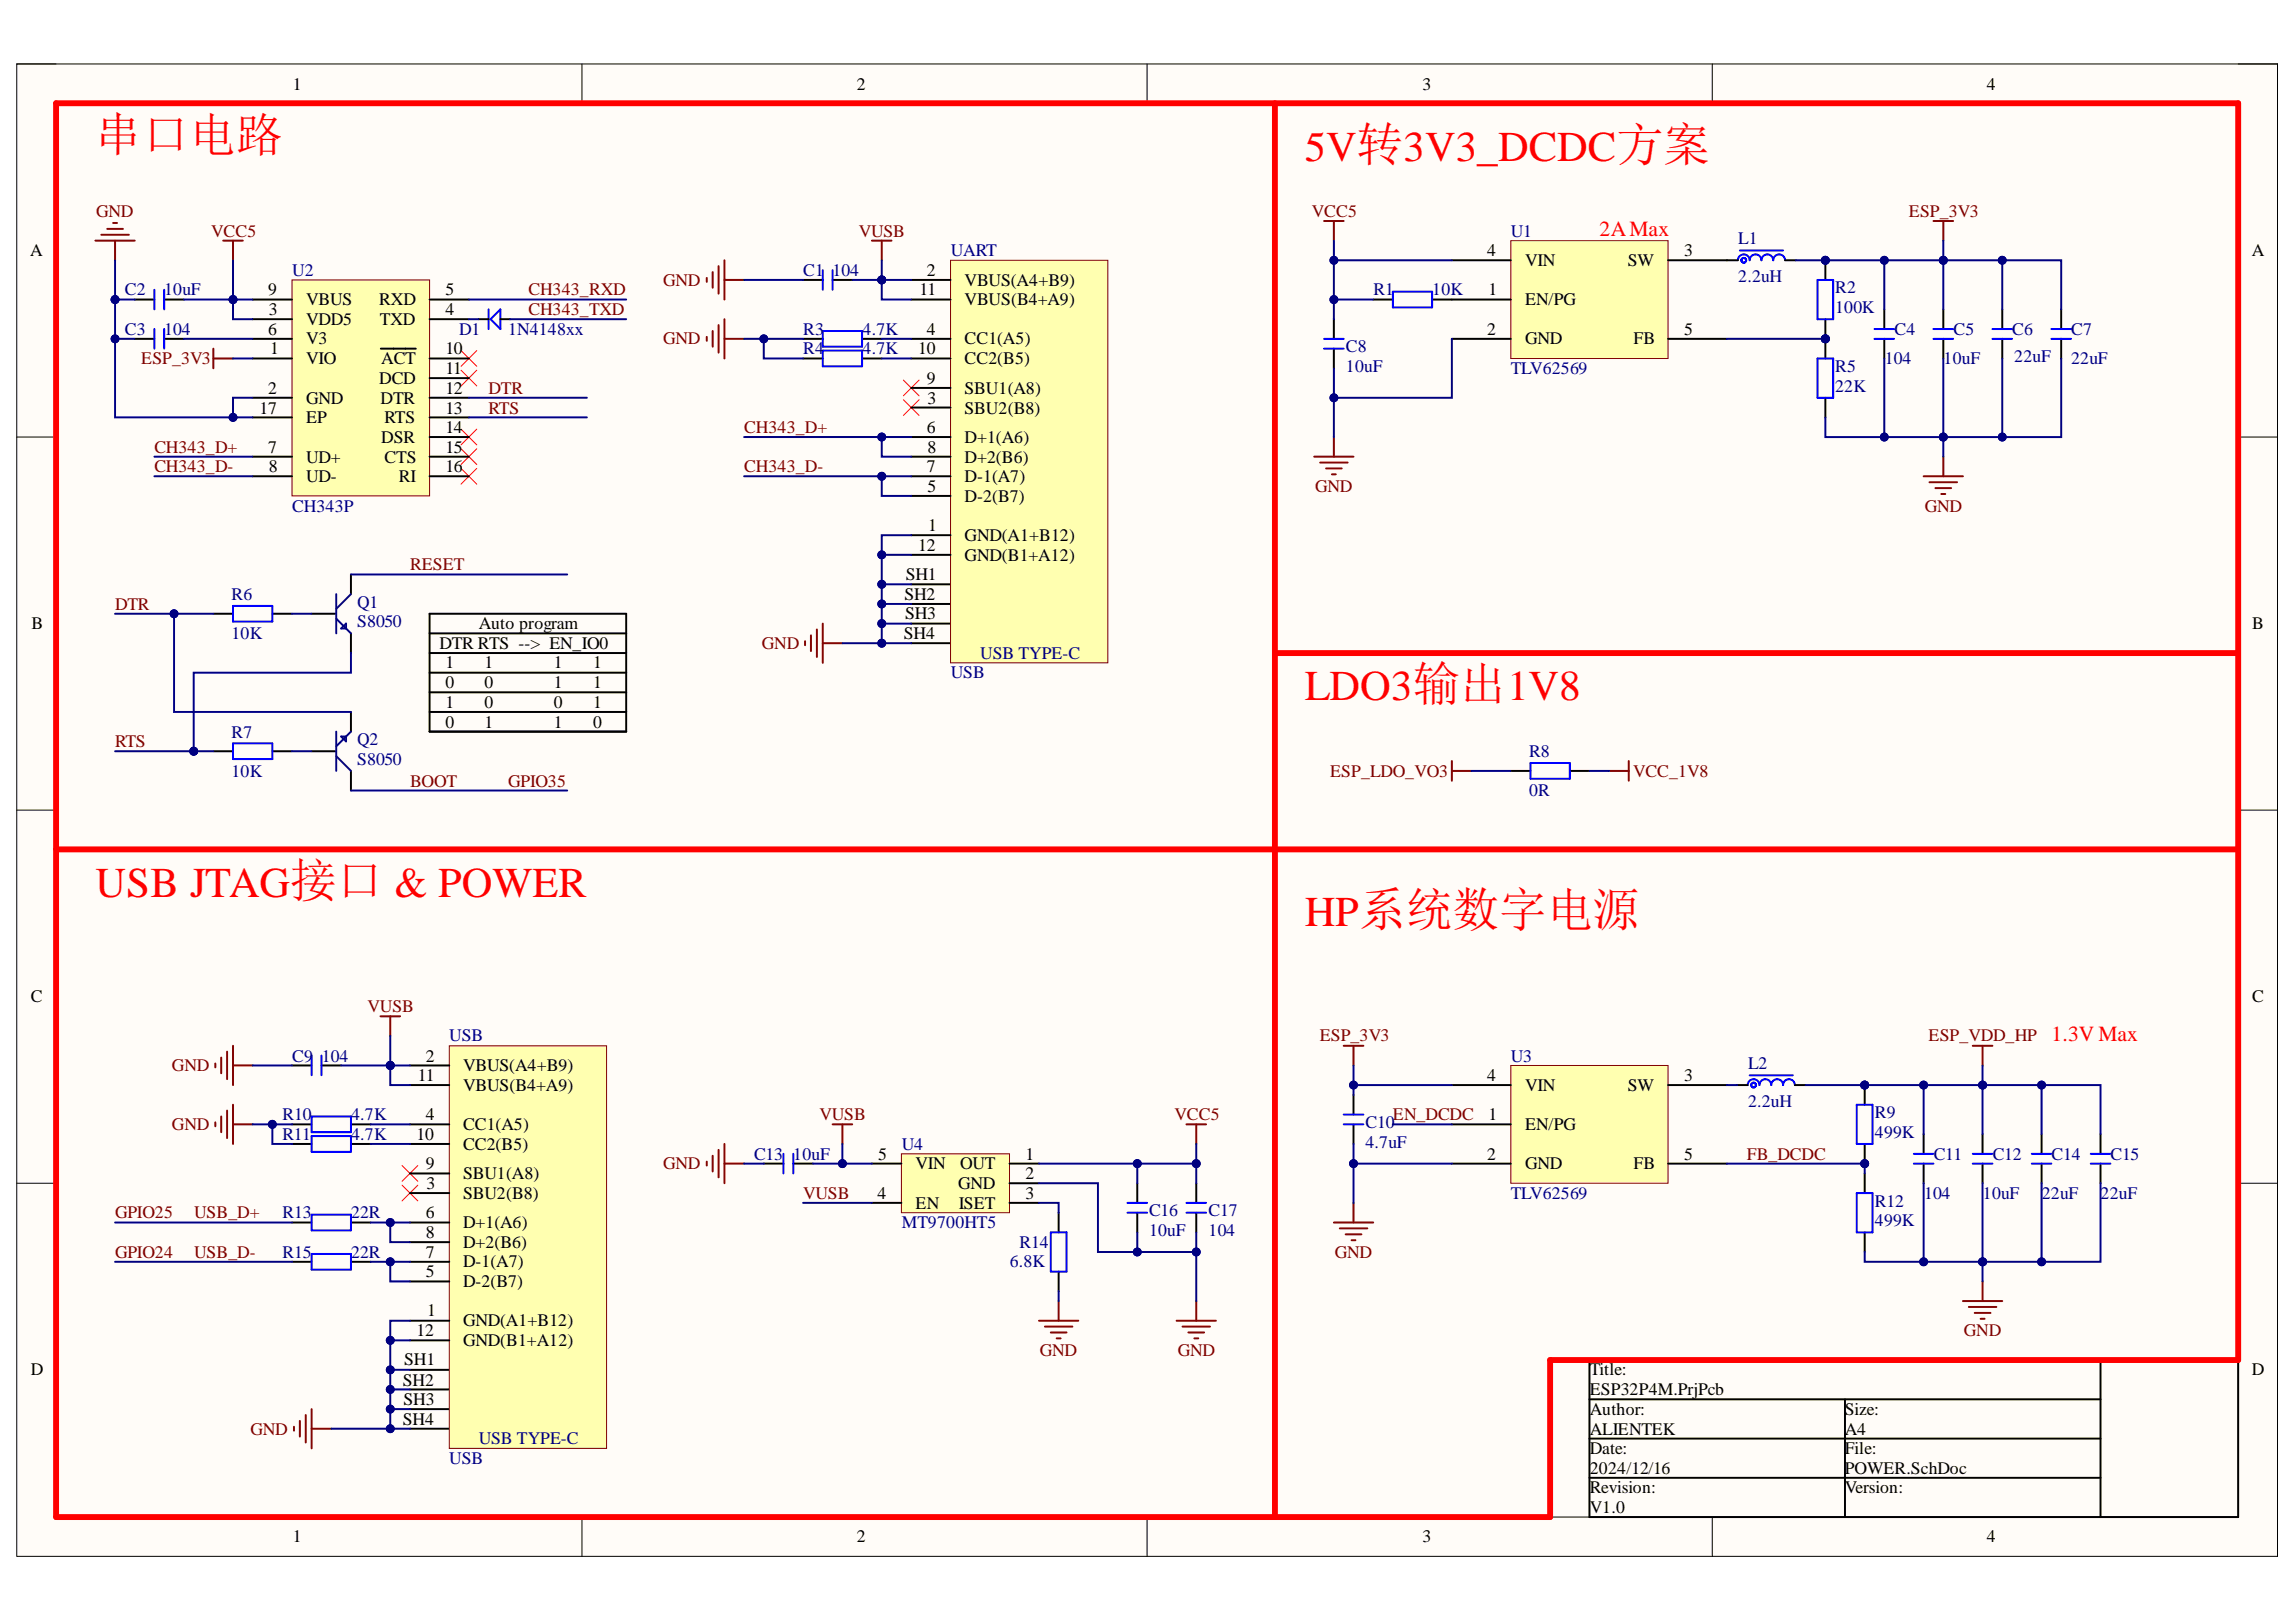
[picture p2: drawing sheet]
<svg xmlns="http://www.w3.org/2000/svg" width="297mm" height="210mm" viewBox="0 0 297 210" stroke-linecap="round" stroke-linejoin="round" font-family="sans-serif">
<defs><g id="words">
<text font-size="6.1" fill="#f00" x="12.4" y="19.5">串口电路</text>
<g font-size="5.5" fill="#f00">
<text x="168.8" y="20.8">5V转3V3_DCDC方案</text>
<text x="168.8" y="90.6">LDO3输出1V8</text>
<text x="12.4" y="116.1">USB JTAG接口 &amp; POWER</text>
<text x="168.8" y="119.9">HP系统数字电源</text>
</g>
<g font-size="2.8" fill="#f00">
<text x="207" y="30.5">2AMax</text>
<text x="265.4" y="134.7">1.3V Max</text>
</g>
<g font-size="2.3">
<text x="37.9" y="11.6">1</text>
<text x="110.8" y="11.6">2</text>
<text x="184" y="11.6">3</text>
<text x="257" y="11.6">4</text>
<text x="3.9" y="33.1">A</text>
<text x="119.9" y="35.7">2</text>
<text x="192.4" y="33.1">4</text>
<text x="197.3" y="34.4">VIN</text>
<text x="210.6" y="34.4">SW</text>
<text x="217.9" y="33.1">3</text>
<text x="291.3" y="33.1">A</text>
<text x="34.7" y="38.2">9</text>
<text x="34.8" y="40.8">3</text>
<text x="39.6" y="39.5">VBUS</text>
<text x="49.1" y="39.5">RXD</text>
<text x="57.6" y="40.8">4</text>
<text x="57.6" y="38.2">5</text>
<text x="119" y="38.2">11</text>
<text x="124.8" y="36.9">VBUS(A4+B9)</text>
<text x="124.8" y="39.5">VBUS(B4+A9)</text>
<text x="192.6" y="38.2">1</text>
<text x="197.3" y="39.5">EN/PG</text>
<text x="34.7" y="43.3">6</text>
<text x="34.9" y="45.8">1</text>
<text x="39.6" y="47.1">VIO</text>
<text x="39.6" y="42">VDD5</text>
<text x="39.6" y="44.6">V3</text>
<text x="49.2" y="42">TXD</text>
<text x="49.3" y="47.1">ACT</text>
<text x="57.6" y="45.8">10</text>
<text x="118.8" y="45.8">10</text>
<text x="119.9" y="43.3">4</text>
<text x="124.8" y="44.6">CC1(A5)</text>
<text x="124.8" y="47.1">CC2(B5)</text>
<text x="192.4" y="43.3">2</text>
<text x="197.3" y="44.6">GND</text>
<text x="211.4" y="44.6">FB</text>
<text x="217.9" y="43.3">5</text>
<text x="33.6" y="53.5">17</text>
<text x="34.7" y="51">2</text>
<text x="39.6" y="52.3">GND</text>
<text x="49.1" y="49.7">DCD</text>
<text x="49.2" y="52.3">DTR</text>
<text x="57.6" y="48.4">11</text>
<text x="57.6" y="51">12</text>
<text x="57.6" y="53.5">13</text>
<text x="119.9" y="49.7">9</text>
<text x="120" y="52.3">3</text>
<text x="124.8" y="53.5">SBU2(B8)</text>
<text x="124.8" y="51">SBU1(A8)</text>
<text x="34.7" y="58.6">7</text>
<text x="39.6" y="59.9">UD+</text>
<text x="39.6" y="54.8">EP</text>
<text x="49.3" y="57.3">DSR</text>
<text x="49.7" y="54.8">RTS</text>
<text x="49.7" y="59.9">CTS</text>
<text x="57.6" y="56.1">14</text>
<text x="57.6" y="58.6">15</text>
<text x="119.9" y="56.1">6</text>
<text x="120" y="58.6">8</text>
<text x="124.8" y="57.3">D+1(A6)</text>
<text x="124.8" y="59.9">D+2(B6)</text>
<text x="34.8" y="61.1">8</text>
<text x="39.6" y="62.4">UD-</text>
<text x="51.6" y="62.4">RI</text>
<text x="57.6" y="61.1">16</text>
<text x="119.9" y="61.1">7</text>
<text x="120" y="63.7">5</text>
<text x="124.8" y="64.9">D-2(B7)</text>
<text x="124.8" y="62.4">D-1(A7)</text>
<text x="118.8" y="71.3">12</text>
<text x="120.1" y="68.7">1</text>
<text x="124.8" y="70">GND(A1+B12)</text>
<text x="117" y="77.6">SH2</text>
<text x="117.2" y="75.1">SH1</text>
<text x="124.8" y="72.5">GND(B1+A12)</text>
<text x="4.1" y="81.4">B</text>
<text x="56.9" y="84">DTR RTS --&gt; EN_IO0</text>
<text x="61.9" y="81.4">Auto program</text>
<text x="116.9" y="82.7">SH4</text>
<text x="117.1" y="80.2">SH3</text>
<text x="124.8" y="84">Shield4</text>
<text x="291.4" y="81.4">B</text>
<text x="57.6" y="86.5">1</text>
<text x="57.6" y="89">0</text>
<text x="62.7" y="86.5">1</text>
<text x="62.7" y="89">0</text>
<text x="71.7" y="86.5">1</text>
<text x="71.7" y="89">1</text>
<text x="76.7" y="86.5">1</text>
<text x="76.7" y="89">1</text>
<text x="57.6" y="94.2">0</text>
<text x="57.6" y="91.6">1</text>
<text x="62.7" y="94.2">1</text>
<text x="62.7" y="91.6">0</text>
<text x="71.7" y="91.6">0</text>
<text x="71.7" y="94.2">1</text>
<text x="76.7" y="91.6">1</text>
<text x="76.7" y="94.2">0</text>
<text x="4" y="129.7">C</text>
<text x="291.4" y="129.7">C</text>
<text x="55.1" y="137.4">2</text>
<text x="54.1" y="139.9">11</text>
<text x="59.9" y="138.7">VBUS(A4+B9)</text>
<text x="59.9" y="141.2">VBUS(B4+A9)</text>
<text x="192.4" y="139.9">4</text>
<text x="197.3" y="141.2">VIN</text>
<text x="210.6" y="141.2">SW</text>
<text x="217.9" y="139.9">3</text>
<text x="53.9" y="147.5">10</text>
<text x="55.1" y="145">4</text>
<text x="59.9" y="146.3">CC1(A5)</text>
<text x="59.9" y="148.8">CC2(B5)</text>
<text x="192.6" y="145">1</text>
<text x="197.3" y="146.3">EN/PG</text>
<text x="55.1" y="151.3">9</text>
<text x="55.2" y="153.9">3</text>
<text x="59.9" y="155.1">SBU2(B8)</text>
<text x="59.9" y="152.6">SBU1(A8)</text>
<text x="113.5" y="155.1">4</text>
<text x="113.6" y="150.1">5</text>
<text x="118.5" y="151.3">VIN</text>
<text x="124" y="153.9">GND</text>
<text x="124.2" y="151.3">OUT</text>
<text x="132.7" y="150.1">1</text>
<text x="132.7" y="152.6">2</text>
<text x="132.7" y="155.1">3</text>
<text x="192.4" y="150.1">2</text>
<text x="197.3" y="151.3">GND</text>
<text x="211.4" y="151.3">FB</text>
<text x="217.9" y="150.1">5</text>
<text x="55.1" y="157.7">6</text>
<text x="55.1" y="160.2">8</text>
<text x="59.9" y="158.9">D+1(A6)</text>
<text x="59.9" y="161.5">D+2(B6)</text>
<text x="118.5" y="156.4">EN</text>
<text x="124" y="156.4">ISET</text>
<text x="55.1" y="165.3">5</text>
<text x="55.1" y="162.7">7</text>
<text x="59.9" y="166.6">D-2(B7)</text>
<text x="59.9" y="164">D-1(A7)</text>
<text x="53.9" y="172.9">12</text>
<text x="55.2" y="170.4">1</text>
<text x="59.9" y="171.6">GND(A1+B12)</text>
<text x="4" y="178">D</text>
<text x="52.1" y="179.3">SH2</text>
<text x="52.3" y="176.7">SH1</text>
<text x="59.9" y="174.2">GND(B1+A12)</text>
<text x="205.7" y="178">Title:</text>
<text x="291.3" y="178">D</text>
<text x="52.1" y="184.4">SH4</text>
<text x="52.2" y="181.9">SH3</text>
<text x="59.9" y="185.7">Shield4</text>
<text x="205.7" y="183.1">Author:</text>
<text x="205.7" y="180.6">ESP32P4M.PrjPcb</text>
<text x="205.7" y="185.7">ALIENTEK</text>
<text x="238.7" y="183.1">Size:</text>
<text x="238.7" y="185.7">A4</text>
<text x="205.7" y="188.2">Date:</text>
<text x="205.7" y="190.7">2024/12/16</text>
<text x="238.7" y="188.2">File:</text>
<text x="238.7" y="190.7">POWER.SchDoc</text>
<text x="205.7" y="193.3">Revision:</text>
<text x="205.7" y="195.8">V1.0</text>
<text x="238.7" y="193.3">Version:</text>
<text x="37.9" y="199.6">1</text>
<text x="110.8" y="199.6">2</text>
<text x="184" y="199.6">3</text>
<text x="257" y="199.6">4</text>
</g>
<g font-size="2.3" fill="#800000">
<text x="12.4" y="28.1">GND</text>
<text x="169.7" y="28.1">VCC5</text>
<text x="247" y="28.1">ESP_3V3</text>
<text x="27.3" y="30.6">VCC5</text>
<text x="111.1" y="30.6">VUSB</text>
<text x="68.4" y="38.2">CH343_RXD</text>
<text x="68.4" y="40.8">CH343_TXD</text>
<text x="85.8" y="36.9">GND</text>
<text x="18.3" y="47.1">ESP_3V3</text>
<text x="85.8" y="44.6">GND</text>
<text x="63.2" y="51">DTR</text>
<text x="63.2" y="53.5">RTS</text>
<text x="20" y="58.6">CH343_D+</text>
<text x="96.3" y="56.1">CH343_D+</text>
<text x="20" y="61.1">CH343_D-</text>
<text x="96.3" y="61.1">CH343_D-</text>
<text x="170.1" y="63.7">GND</text>
<text x="249" y="66.2">GND</text>
<text x="53" y="73.8">RESET</text>
<text x="14.9" y="78.9">DTR</text>
<text x="98.6" y="84">GND</text>
<text x="14.9" y="96.7">RTS</text>
<text x="53" y="101.8">BOOT</text>
<text x="65.7" y="101.8">GPIO35</text>
<text x="172.1" y="100.5">ESP_LDO_VO3</text>
<text x="211.3" y="100.5">VCC_1V8</text>
<text x="47.5" y="131">VUSB</text>
<text x="170.7" y="134.8">ESP_3V3</text>
<text x="249.5" y="134.8">ESP_VDD_HP</text>
<text x="22.3" y="138.7">GND</text>
<text x="22.3" y="146.3">GND</text>
<text x="106" y="145">VUSB</text>
<text x="152" y="145">VCC5</text>
<text x="180.2" y="145">EN_DCDC</text>
<text x="85.8" y="151.3">GND</text>
<text x="103.9" y="155.1">VUSB</text>
<text x="226" y="150.1">FB_DCDC</text>
<text x="14.9" y="157.7">GPIO25</text>
<text x="25.1" y="157.7">USB_D+</text>
<text x="14.9" y="162.7">GPIO24</text>
<text x="25.1" y="162.7">USB_D-</text>
<text x="172.7" y="162.7">GND</text>
<text x="254.1" y="172.9">GND</text>
<text x="134.5" y="175.4">GND</text>
<text x="152.4" y="175.4">GND</text>
<text x="32.4" y="185.7">GND</text>
</g>
<g font-size="2.3" fill="#000080">
<text x="37.8" y="35.7">U2</text>
<text x="103.9" y="35.7">C1</text>
<text x="107.7" y="35.7">104</text>
<text x="123" y="33.1">UART</text>
<text x="195.4" y="30.6">U1</text>
<text x="224.9" y="31.6">L1</text>
<text x="16.2" y="38.2">C2</text>
<text x="21.2" y="38.2">10uF</text>
<text x="177.7" y="38.2">R1</text>
<text x="185.3" y="38.2">10K</text>
<text x="224.9" y="36.4">2.2uH</text>
<text x="237.4" y="38">R2</text>
<text x="237.4" y="40.5">100K</text>
<text x="16.2" y="43.3">C3</text>
<text x="21.2" y="43.3">104</text>
<text x="59.4" y="43.3">D1</text>
<text x="65.7" y="43.3">1N4148xx</text>
<text x="103.9" y="43.3">R3</text>
<text x="103.9" y="45.8">R4</text>
<text x="111.6" y="43.3">4.7K</text>
<text x="111.6" y="45.8">4.7K</text>
<text x="174.1" y="45.6">C8</text>
<text x="243.8" y="47.1">104</text>
<text x="245.1" y="43.3">C4</text>
<text x="251.5" y="47.1">10uF</text>
<text x="252.7" y="43.3">C5</text>
<text x="260.3" y="43.3">C6</text>
<text x="260.6" y="46.8">22uF</text>
<text x="268" y="43.3">C7</text>
<text x="268" y="47.1">22uF</text>
<text x="174.1" y="48.1">10uF</text>
<text x="195.4" y="48.4">TLV62569</text>
<text x="237.4" y="48.1">R5</text>
<text x="237.4" y="50.7">22K</text>
<text x="37.8" y="66.2">CH343P</text>
<text x="30" y="77.6">R6</text>
<text x="30" y="82.7">10K</text>
<text x="46.2" y="78.6">Q1</text>
<text x="46.2" y="81.2">S8050</text>
<text x="123" y="87.8">USB</text>
<text x="126.8" y="85.2">USB TYPE-C</text>
<text x="30" y="95.5">R7</text>
<text x="30" y="100.5">10K</text>
<text x="46.2" y="96.5">Q2</text>
<text x="46.2" y="99">S8050</text>
<text x="197.8" y="98">R8</text>
<text x="197.8" y="103.1">0R</text>
<text x="37.8" y="137.4">C9</text>
<text x="41.6" y="137.4">104</text>
<text x="58.1" y="134.8">USB</text>
<text x="195.4" y="137.4">U3</text>
<text x="226.2" y="138.4">L2</text>
<text x="226.2" y="143.2">2.2uH</text>
<text x="36.6" y="145">R10</text>
<text x="36.6" y="147.5">R11</text>
<text x="45.4" y="145">4.7K</text>
<text x="45.4" y="147.5">4.7K</text>
<text x="116.7" y="148.8">U4</text>
<text x="176.7" y="146">C10</text>
<text x="176.7" y="148.5">4.7uF</text>
<text x="242.6" y="144.7">R9</text>
<text x="242.6" y="147.3">499K</text>
<text x="97.6" y="150.1">C13</text>
<text x="102.6" y="150.1">10uF</text>
<text x="195.4" y="155.1">TLV62569</text>
<text x="248.9" y="155.1">104</text>
<text x="250.2" y="150.1">C11</text>
<text x="256.5" y="155.1">10uF</text>
<text x="257.8" y="150.1">C12</text>
<text x="264.1" y="155.1">22uF</text>
<text x="265.4" y="150.1">C14</text>
<text x="271.8" y="155.1">22uF</text>
<text x="273" y="150.1">C15</text>
<text x="36.6" y="157.7">R13</text>
<text x="45.4" y="157.7">22R</text>
<text x="116.7" y="158.9">MT9700HT5</text>
<text x="131.9" y="161.5">R14</text>
<text x="148.7" y="157.4">C16</text>
<text x="148.7" y="160">10uF</text>
<text x="156.4" y="157.4">C17</text>
<text x="156.4" y="160">104</text>
<text x="242.6" y="156.2">R12</text>
<text x="242.6" y="158.7">499K</text>
<text x="36.6" y="162.7">R15</text>
<text x="45.4" y="162.7">22R</text>
<text x="130.6" y="164">6.8K</text>
<text x="58.1" y="189.5">USB</text>
<text x="61.9" y="186.9">USB TYPE-C</text>
</g>
</g></defs>
<path d="M2.2 8.3h292.4v193.1h-292.4z" fill-rule="evenodd" fill="#fffcf8"/>
<path d="M2.2 8.3h292.4v193.1h-292.4z" fill="none" stroke="#000" stroke-width=".13"/>
<path d="M7.3 13.4h282.3v182.9h-282.3z" fill-rule="evenodd" fill="#fffcf8"/>
<g fill="none" stroke="#000" stroke-width=".13">
<path d="M2.2 8.3h5.1M7.3 13.4h282.3v182.9h-282.3zM75.3 8.3v5.1M148.4 8.3v5.1M221.5 8.3v5.1M289.6 8.3h5v5.1M2.2 56.6h5.1M289.6 56.6h5M2.2 104.8h5.1M289.6 104.8h5M2.2 153.1h5.1M289.6 153.1h5"/>
<path d="M75.3 196.3v5.1M148.4 196.3v5.1M221.5 196.3v5.1M294.6 196.3v5.1"/>
</g>
<path d="M55.6 79.4h25.4v15.3h-25.4zM55.6 82h25.4M55.6 84.5h25.4M55.6 87.1h25.4M55.6 89.6h25.4M55.6 92.1h25.4M205.6 176h84v20.3h-84zM271.7 176v20.3M205.6 181.1h66.1M205.6 186.2h66.1M205.6 191.2h66.1M238.7 181.1v15.2" fill="none" stroke="#000" stroke-width=".25"/>
<g fill="none" stroke="#800000" stroke-width=".25">
<path d="M12.3 31.1h5.1M13.1 30.4h3.6M13.9 29.6h2M14.6 28.9h.5M14.9 31.1v2.6M28.9 31.1h2.5M30.1 31.1v2.6M91.4 36v.5M92.2 35.2v2M93 34.4v3.6M93.7 33.7v5.1M93.7 36.2h2.6"/>
<path d="M27.6 45.1v2.6M27.6 46.4h2.5M91.4 43.6v.5M92.2 42.8v2.1M93 42.1v3.5M93.7 41.3v5.1M93.7 43.8h2.6M27.9 137.6v.5M28.6 136.9v2M29.4 136.1v3.6M30.1 135.3v5.1M30.1 137.9h2.6"/>
<path d="M27.9 145.2v.6M28.6 144.5v2M29.4 143.7v3.6M30.1 143v5M30.1 145.5h2.6"/>
</g>
<g fill="none" stroke="#f00" stroke-width=".13">
<path d="M59.6 45.4l2.1 2M59.6 47.9l2.1 2M59.6 55.5l2.1 2.1M59.6 58.1l2.1 2M61.7 45.4l-2.1 2M61.7 47.9l-2.1 2M61.7 55.5l-2.1 2.1M61.7 58.1l-2.1 2M116.9 49.2l2 2M116.9 51.7l2 2.1M118.9 49.2l-2 2M118.9 51.7l-2 2.1"/>
<path d="M59.6 60.6l2.1 2.1M61.7 60.6l-2.1 2.1M52 153.4l2.1 2M52 150.8l2.1 2.1M54.1 153.4l-2.1 2M54.1 150.8l-2.1 2.1"/>
</g>
<path d="M7.3 13.4h282.3v162.6h-89.1v20.3h-193.2zM164.9 13.4v71.1h124.7" fill="none" stroke="#f00" stroke-width=".76"/>
<path d="M195.5 31.1h20.3v15.3h-20.3z" fill-rule="evenodd" fill="#ffffb0"/>
<path d="M195.5 31.1h20.3v15.3h-20.3z" fill="none" stroke="#800000" stroke-width=".13"/>
<path d="M187.8 33.7h7.7M187.8 38.8h7.7M215.8 33.7h7.6M187.8 43.8h7.7M215.8 43.8h7.6M37.8 137.9h2.5M41.6 137.9h2.5M53 179.8h5.1M53 177.3h5.1M53 182.4h5.1M53 184.9h5.1" fill="none" stroke="#000" stroke-width=".25"/>
<g fill="none" stroke="#800000" stroke-width=".25">
<path d="M171.3 28.6h2.5M172.6 28.6v2.5M251.4 59.1v2.5M248.9 61.6h5.1M249.6 62.4h3.6M250.4 63.2h2M251.1 63.9h.6M49.2 131.5h2.6M50.5 131.5v2.6M38 184.6v.5M38.8 183.9v2M39.6 183.1v3.6"/>
<path d="M40.3 182.4v5M40.3 184.9h2.6"/>
</g>
<path d="M164.9 109.9v86.4" fill="none" stroke="#f00" stroke-width=".76"/>
<path d="M40.3 136.6v2.5M41.6 136.6v2.5" fill="none" stroke="#00f" stroke-width=".25"/>
<path d="M58.1 135.3h20.4v52.1h-20.4z" fill-rule="evenodd" fill="#ffffb0"/>
<path d="M58.1 135.3h20.4v52.1h-20.4z" fill="none" stroke="#800000" stroke-width=".13"/>
<g fill="none" stroke="#000" stroke-width=".25">
<path d="M117.9 78.2h5.1M117.9 75.6h5.1M117.9 80.7h5.1M117.9 83.2h5.1M53 137.9h5.1M53 154.4h5.1M53 145.5h5.1M53 158.2h5.1M53 151.9h5.1M53 148h5.1M53 140.4h5.1M53 170.9h5.1"/>
<path d="M53 165.8h5.1M53 163.3h5.1M53 160.7h5.1M53 173.5h5.1"/>
</g>
<path d="M123 33.7h20.3v52.1h-20.3z" fill-rule="evenodd" fill="#ffffb0"/>
<path d="M123 33.7h20.3v52.1h-20.3z" fill="none" stroke="#800000" stroke-width=".13"/>
<g fill="none" stroke="#000" stroke-width=".25">
<path d="M103.9 36.2h2.5M107.7 36.2h2.6M117.9 36.2h5.1M117.9 38.8h5.1M117.9 52.7h5.1M117.9 43.8h5.1M117.9 56.6h5.1M117.9 59.1h5.1M117.9 50.2h5.1M117.9 46.4h5.1M117.9 69.3h5.1M117.9 64.2h5.1"/>
<path d="M117.9 61.6h5.1M117.9 71.8h5.1"/>
</g>
<path d="M112.8 31.1h2.5M114.1 31.1v2.6M104.2 83v.5M104.9 82.2v2.1M105.7 81.5v3.5M106.4 80.7v5.1M106.4 83.2h2.6" fill="none" stroke="#800000" stroke-width=".25"/>
<path d="M106.4 35v2.5M107.7 35v2.5" fill="none" stroke="#00f" stroke-width=".25"/>
<path d="M37.8 36.2h17.8v28h-17.8z" fill-rule="evenodd" fill="#ffffb0"/>
<path d="M37.8 36.2h17.8v28h-17.8z" fill="none" stroke="#800000" stroke-width=".13"/>
<g fill="none" stroke="#000" stroke-width=".25">
<path d="M17.4 38.8h2.6M21.2 38.8h2.6M32.7 38.8h5.1M55.6 38.8h5.1M223.4 33.7h1.4M230.9 33.7h1.4M17.4 43.8h2.6M21.2 43.8h2.6M32.7 46.4h5.1M32.7 51.5h5.1M32.7 41.3h5.1M32.7 43.8h5.1"/>
<path d="M32.7 59.1h5.1M32.7 54h5.1M49.3 45.1h4.5M55.6 46.4h5.1M55.6 51.5h5.1M55.6 41.3h5.1M55.6 59.1h5.1M55.6 48.9h5.1M55.6 54h5.1M55.6 56.6h5.1M172.6 41.3v2.5M172.6 45.1v2.6"/>
<path d="M243.8 40v2.6M243.8 43.8v2.6M251.4 40v2.6M251.4 43.8v2.6M259 40v2.6M259 43.8v2.6M266.7 40v2.6M266.7 43.8v2.6M32.7 61.6h5.1M55.6 61.6h5.1"/>
</g>
<g fill="none" stroke="#00f" stroke-width=".25">
<path d="M20 37.5v2.5M21.2 37.5v2.5M224.8 33.7a.76 .76 0 0 1 .8-.8 .76 .76 0 0 1 .8 .8 .76 .76 0 0 1 .7-.8 .76 .76 0 0 1 .8 .8 .76 .76 0 0 1 .7-.8 .76 .76 0 0 1 .8 .8 .77 .77 0 0 1 .8-.8 .77 .77 0 0 1 .7 .8M225.1 32.4h5.6M20 42.6v2.5M21.2 42.6v2.5M171.3 43.8h2.5M171.3 45.1h2.5M242.5 43.8h2.5M242.5 42.6h2.5M250.1 43.8h2.6M250.1 42.6h2.6"/>
<path d="M257.8 43.8h2.5M257.8 42.6h2.5M265.4 43.8h2.5M265.4 42.6h2.5"/>
<circle cx="225.6" cy="33.7" r=".31"/>
</g>
<path d="M250.1 28.6h2.6M251.4 28.6v2.5M170 59.1h5.1M170.8 59.9h3.5M172.6 56.6v2.5M171.6 60.6h2M172.3 61.4h.5" fill="none" stroke="#800000" stroke-width=".25"/>
<path d="M195.5 137.9h20.3v15.2h-20.3z" fill-rule="evenodd" fill="#ffffb0"/>
<path d="M195.5 137.9h20.3v15.2h-20.3z" fill="none" stroke="#800000" stroke-width=".13"/>
<g fill="none" stroke="#000" stroke-width=".25">
<path d="M177.7 38.8h2.5M185.3 38.8h2.5M103.9 43.8h2.5M103.9 46.4h2.5M111.5 43.8h2.6M111.5 46.4h2.6M27.6 79.4h2.5M35.2 79.4h2.6M27.6 97.2h2.5M35.2 97.2h2.6M175.1 141.7v2.5M175.1 145.5v2.5"/>
<path d="M187.8 140.4h7.7M187.8 145.5h7.7M187.8 150.6h7.7M215.8 140.4h7.6M215.8 150.6h7.6M224.7 140.4h1.4M232.2 140.4h1.4M248.9 146.8v2.5M248.9 150.6v2.5M256.5 146.8v2.5M256.5 150.6v2.5M264.1 146.8v2.5"/>
<path d="M264.1 150.6v2.5M271.7 146.8v2.5M271.7 150.6v2.5"/>
</g>
<g fill="none" stroke="#800000" stroke-width=".25">
<path d="M173.8 135.3h2.6M175.1 135.3v2.6M255.2 135.3h2.6M256.5 135.3v2.6M172.6 158.2h5.1M173.3 159h3.6M174.1 159.7h2M175.1 155.7v2.5M174.9 160.5h.5M254 168.4h5M254.7 169.1h3.6M255.5 169.9h2"/>
<path d="M256.2 170.7h.6M256.5 165.8v2.6"/>
</g>
<g fill="none" stroke="#00f" stroke-width=".25">
<path d="M180.2 37.8h5.1v2h-5.1zM106.4 42.8h5.1v2.1h-5.1zM106.4 45.4h5.1v2h-5.1zM30.1 78.4h5.1v2h-5.1zM30.1 96.2h5.1v2h-5.1zM226.4 139.2h5.6M173.8 145.5h2.6M173.8 144.2h2.6M226.1 140.4a.76 .76 0 0 1 .8-.7 .76 .76 0 0 1 .7 .7 .76 .76 0 0 1 .8-.7 .76 .76 0 0 1 .7 .7 .77 .77 0 0 1 .8-.7 .77 .77 0 0 1 .8 .7 .76 .76 0 0 1 .7-.7 .76 .76 0 0 1 .8 .7M247.6 150.6h2.5M247.6 149.3h2.5M255.2 150.6h2.6"/>
<path d="M255.2 149.3h2.6M262.9 150.6h2.5M262.9 149.3h2.5M270.5 150.6h2.5M270.5 149.3h2.5"/>
<circle cx="226.9" cy="140.4" r=".31"/>
</g>
<path d="M7.3 109.9h157.6" fill="none" stroke="#f00" stroke-width=".76"/>
<circle cx="236.1" cy="33.7" r=".51" fill="#000080"/>
<circle cx="236.1" cy="33.7" r=".51" fill="none" stroke="#000080" stroke-width=".13"/>
<circle cx="236.1" cy="43.9" r=".51" fill="#000080"/>
<circle cx="236.1" cy="43.9" r=".51" fill="none" stroke="#000080" stroke-width=".13"/>
<path d="M236.2 33.7v2.5" fill="none" stroke="#000" stroke-width=".25"/>
<circle cx="236.1" cy="33.7" r=".51" fill="#000080"/>
<circle cx="236.1" cy="33.7" r=".51" fill="none" stroke="#000080" stroke-width=".13"/>
<path d="M236.2 41.3v2.5" fill="none" stroke="#000" stroke-width=".25"/>
<circle cx="236.1" cy="43.9" r=".51" fill="#000080"/>
<circle cx="236.1" cy="43.9" r=".51" fill="none" stroke="#000080" stroke-width=".13"/>
<path d="M235.1 36.2h2.1v5.1h-2.1z" fill="none" stroke="#00f" stroke-width=".25"/>
<circle cx="236.1" cy="43.9" r=".51" fill="#000080"/>
<circle cx="236.1" cy="43.9" r=".51" fill="none" stroke="#000080" stroke-width=".13"/>
<path d="M236.2 43.8v2.6" fill="none" stroke="#000" stroke-width=".25"/>
<circle cx="236.1" cy="43.9" r=".51" fill="#000080"/>
<circle cx="236.1" cy="43.9" r=".51" fill="none" stroke="#000080" stroke-width=".13"/>
<path d="M236.2 51.5v2.5M241.2 151.9v2.5M241.2 159.5v2.5" fill="none" stroke="#000" stroke-width=".25"/>
<path d="M235.1 46.4h2.1v5.1h-2.1zM240.2 154.4h2.1v5.1h-2.1z" fill="none" stroke="#00f" stroke-width=".25"/>
<circle cx="241.2" cy="140.4" r=".51" fill="#000080"/>
<circle cx="241.2" cy="140.4" r=".51" fill="none" stroke="#000080" stroke-width=".13"/>
<circle cx="241.2" cy="150.6" r=".51" fill="#000080"/>
<circle cx="241.2" cy="150.6" r=".51" fill="none" stroke="#000080" stroke-width=".13"/>
<path d="M241.2 140.4v2.6" fill="none" stroke="#000" stroke-width=".25"/>
<circle cx="241.2" cy="140.4" r=".51" fill="#000080"/>
<circle cx="241.2" cy="140.4" r=".51" fill="none" stroke="#000080" stroke-width=".13"/>
<path d="M241.2 148v2.6" fill="none" stroke="#000" stroke-width=".25"/>
<circle cx="241.2" cy="150.6" r=".51" fill="#000080"/>
<circle cx="241.2" cy="150.6" r=".51" fill="none" stroke="#000080" stroke-width=".13"/>
<path d="M198 98.7h5.1v2.1h-5.1zM40.3 144.5h5.1v2h-5.1zM40.3 147h5.1v2.1h-5.1zM40.3 157.2h5.1v2h-5.1zM240.2 143h2.1v5h-2.1zM40.3 162.3h5.1v2h-5.1z" fill="none" stroke="#00f" stroke-width=".25"/>
<g fill="none" stroke="#000" stroke-width=".25">
<path d="M40.3 79.4h3.1M45.4 74.3v2.6M40.3 97.2h3.1M45.4 82v2.5M45.4 92.1v2.6M45.4 99.8v2.5M195.5 99.8h2.5M203.1 99.8h2.5M37.8 145.5h2.5M37.8 148h2.5M37.8 158.2h2.5M45.4 145.5h2.5"/>
<path d="M45.4 148h2.5M45.4 158.2h2.5M37.8 163.3h2.5M45.4 163.3h2.5"/>
</g>
<path d="M43.5 76.9v5.1M45.4 76.9l-1.9 1.9M43.5 94.7v5.1M43.5 97.9l1.9 1.9M43.5 80.1l1.9 1.9M44.1 81.3l.7-.6v.6zM44.1 95.3h.7v.6zM45.4 94.7l-1.9 1.9" fill="none" stroke="#11037f" stroke-width=".25"/>
<path d="M164.9 84.5v25.4h124.7" fill="none" stroke="#f00" stroke-width=".76"/>
<path d="M187.8 98.5v2.5M187.8 99.8h2.6M208.2 99.8h2.5M210.7 98.5v2.5" fill="none" stroke="#800000" stroke-width=".25"/>
<path d="M116.6 149.3h14v7.6h-14z" fill-rule="evenodd" fill="#ffffb0"/>
<path d="M116.6 149.3h14v7.6h-14z" fill="none" stroke="#800000" stroke-width=".13"/>
<g fill="none" stroke="#000" stroke-width=".25">
<path d="M61.9 41.3h1.3M64.7 41.3h1.3M98.8 150.6h2.6M102.6 150.6h2.6M112.8 150.6h3.8M112.8 155.7h3.8M130.6 150.6h3.8M130.6 153.1h3.8M130.6 155.7h3.8M137 156.9v2.6M147.1 153.1v2.6M147.1 156.9v2.6"/>
<path d="M154.8 153.1v2.6M154.8 156.9v2.6M137 164.6v2.5"/>
</g>
<g fill="none" stroke="#800000" stroke-width=".25">
<path d="M91.4 150.3v.5M92.2 149.6v2M93 148.8v3.6M93.7 148v5.1M93.7 150.6h2.6M107.7 145.5h2.6M109 145.5v2.5M153.5 145.5h2.5M154.8 145.5v2.5M134.4 170.9h5.1M135.2 171.7h3.5M135.9 172.4h2.1"/>
<path d="M136.7 173.2h.5M137 168.4v2.5M152.2 170.9h5.1M153 171.7h3.5M153.7 172.4h2.1M154.5 173.2h.5M154.8 168.4v2.5"/>
</g>
<path d="M63.2 40v2.6M63.5 41.3l1.2-1.3v2.6zM101.4 149.3v2.6M102.6 149.3v2.6M135.9 159.5h2.1v5.1h-2.1zM145.9 156.9h2.5M145.9 155.7h2.5M153.5 156.9h2.5M153.5 155.7h2.5" fill="none" stroke="#00f" stroke-width=".25"/>
<path d="M14.9 158.2h22.9M14.9 163.3h22.9M42.9 184.9h7.6" fill="none" stroke="#000080" stroke-width=".25"/>
<circle cx="50.5" cy="184.9" r=".51" fill="#000080"/>
<circle cx="50.5" cy="184.9" r=".51" fill="none" stroke="#000080" stroke-width=".13"/>
<path d="M32.7 137.9h5.1M35.2 145.5v2.5h2.6" fill="none" stroke="#000080" stroke-width=".25"/>
<circle cx="35.2" cy="145.5" r=".51" fill="#000080"/>
<circle cx="35.2" cy="145.5" r=".51" fill="none" stroke="#000080" stroke-width=".13"/>
<path d="M44.1 137.9h6.4" fill="none" stroke="#000080" stroke-width=".25"/>
<circle cx="50.5" cy="137.9" r=".51" fill="#000080"/>
<circle cx="50.5" cy="137.9" r=".51" fill="none" stroke="#000080" stroke-width=".13"/>
<path d="M47.9 163.3h2.6" fill="none" stroke="#000080" stroke-width=".25"/>
<circle cx="50.5" cy="163.3" r=".51" fill="#000080"/>
<circle cx="50.5" cy="163.3" r=".51" fill="none" stroke="#000080" stroke-width=".13"/>
<path d="M47.9 158.2h2.6" fill="none" stroke="#000080" stroke-width=".25"/>
<circle cx="50.5" cy="158.2" r=".51" fill="#000080"/>
<circle cx="50.5" cy="158.2" r=".51" fill="none" stroke="#000080" stroke-width=".13"/>
<path d="M47.9 148h5.1M47.9 145.5h5.1M50.5 182.4h2.5" fill="none" stroke="#000080" stroke-width=".25"/>
<circle cx="50.5" cy="182.4" r=".51" fill="#000080"/>
<circle cx="50.5" cy="182.4" r=".51" fill="none" stroke="#000080" stroke-width=".13"/>
<path d="M50.5 179.8h2.5" fill="none" stroke="#000080" stroke-width=".25"/>
<circle cx="50.5" cy="179.8" r=".51" fill="#000080"/>
<circle cx="50.5" cy="179.8" r=".51" fill="none" stroke="#000080" stroke-width=".13"/>
<path d="M50.5 177.3h2.5" fill="none" stroke="#000080" stroke-width=".25"/>
<circle cx="50.5" cy="177.3" r=".51" fill="#000080"/>
<circle cx="50.5" cy="177.3" r=".51" fill="none" stroke="#000080" stroke-width=".13"/>
<path d="M50.5 173.5h2.5" fill="none" stroke="#000080" stroke-width=".25"/>
<circle cx="50.5" cy="173.5" r=".51" fill="#000080"/>
<circle cx="50.5" cy="173.5" r=".51" fill="none" stroke="#000080" stroke-width=".13"/>
<path d="M53 163.3h-2.5v2.5h2.5" fill="none" stroke="#000080" stroke-width=".25"/>
<circle cx="50.5" cy="163.3" r=".51" fill="#000080"/>
<circle cx="50.5" cy="163.3" r=".51" fill="none" stroke="#000080" stroke-width=".13"/>
<path d="M53 158.2h-2.5v2.5h2.5" fill="none" stroke="#000080" stroke-width=".25"/>
<circle cx="50.5" cy="158.2" r=".51" fill="#000080"/>
<circle cx="50.5" cy="158.2" r=".51" fill="none" stroke="#000080" stroke-width=".13"/>
<path d="M50.5 137.9v2.5h2.5" fill="none" stroke="#000080" stroke-width=".25"/>
<circle cx="50.5" cy="137.9" r=".51" fill="#000080"/>
<circle cx="50.5" cy="137.9" r=".51" fill="none" stroke="#000080" stroke-width=".13"/>
<path d="M50.5 137.9h2.5" fill="none" stroke="#000080" stroke-width=".25"/>
<circle cx="50.5" cy="137.9" r=".51" fill="#000080"/>
<circle cx="50.5" cy="137.9" r=".51" fill="none" stroke="#000080" stroke-width=".13"/>
<path d="M14.9 43.8h2.5" fill="none" stroke="#000080" stroke-width=".25"/>
<circle cx="14.9" cy="43.8" r=".51" fill="#000080"/>
<circle cx="14.9" cy="43.8" r=".51" fill="none" stroke="#000080" stroke-width=".13"/>
<path d="M14.9 38.8h2.5" fill="none" stroke="#000080" stroke-width=".25"/>
<circle cx="14.9" cy="38.8" r=".51" fill="#000080"/>
<circle cx="14.9" cy="38.8" r=".51" fill="none" stroke="#000080" stroke-width=".13"/>
<path d="M14.9 97.2h10.2" fill="none" stroke="#000080" stroke-width=".25"/>
<circle cx="25.1" cy="97.2" r=".51" fill="#000080"/>
<circle cx="25.1" cy="97.2" r=".51" fill="none" stroke="#000080" stroke-width=".13"/>
<path d="M14.9 79.4h7.6v12.7h22.9" fill="none" stroke="#000080" stroke-width=".25"/>
<circle cx="22.5" cy="79.4" r=".51" fill="#000080"/>
<circle cx="22.5" cy="79.4" r=".51" fill="none" stroke="#000080" stroke-width=".13"/>
<path d="M20 59.1h12.7M20 61.6h12.7M22.5 79.4h5.1" fill="none" stroke="#000080" stroke-width=".25"/>
<circle cx="22.5" cy="79.4" r=".51" fill="#000080"/>
<circle cx="22.5" cy="79.4" r=".51" fill="none" stroke="#000080" stroke-width=".13"/>
<path d="M23.8 38.8h6.3M23.8 43.8h8.9" fill="none" stroke="#000080" stroke-width=".25"/>
<circle cx="30.1" cy="38.8" r=".51" fill="#000080"/>
<circle cx="30.1" cy="38.8" r=".51" fill="none" stroke="#000080" stroke-width=".13"/>
<path d="M25.1 97.2h2.5" fill="none" stroke="#000080" stroke-width=".25"/>
<circle cx="25.1" cy="97.2" r=".51" fill="#000080"/>
<circle cx="25.1" cy="97.2" r=".51" fill="none" stroke="#000080" stroke-width=".13"/>
<path d="M45.4 84.5v2.6h-20.3v10.1" fill="none" stroke="#000080" stroke-width=".25"/>
<circle cx="25.1" cy="97.2" r=".51" fill="#000080"/>
<circle cx="25.1" cy="97.2" r=".51" fill="none" stroke="#000080" stroke-width=".13"/>
<path d="M32.7 51.5h-2.6v2.5" fill="none" stroke="#000080" stroke-width=".25"/>
<circle cx="30.1" cy="54" r=".51" fill="#000080"/>
<circle cx="30.1" cy="54" r=".51" fill="none" stroke="#000080" stroke-width=".13"/>
<path d="M30.1 33.7v7.6h2.6M30.1 46.4h2.6" fill="none" stroke="#000080" stroke-width=".25"/>
<circle cx="30.1" cy="38.8" r=".51" fill="#000080"/>
<circle cx="30.1" cy="38.8" r=".51" fill="none" stroke="#000080" stroke-width=".13"/>
<path d="M37.8 79.4h2.5M45.4 74.3h28M37.8 97.2h2.5M109 83.2h5.1M45.4 102.3h28" fill="none" stroke="#000080" stroke-width=".25"/>
<circle cx="114.1" cy="83.2" r=".51" fill="#000080"/>
<circle cx="114.1" cy="83.2" r=".51" fill="none" stroke="#000080" stroke-width=".13"/>
<path d="M96.3 36.2h7.6M114.1 80.7h3.8" fill="none" stroke="#000080" stroke-width=".25"/>
<circle cx="114.1" cy="80.7" r=".51" fill="#000080"/>
<circle cx="114.1" cy="80.7" r=".51" fill="none" stroke="#000080" stroke-width=".13"/>
<path d="M114.1 78.2h3.8" fill="none" stroke="#000080" stroke-width=".25"/>
<circle cx="114.1" cy="78.2" r=".51" fill="#000080"/>
<circle cx="114.1" cy="78.2" r=".51" fill="none" stroke="#000080" stroke-width=".13"/>
<path d="M114.1 75.6h3.8" fill="none" stroke="#000080" stroke-width=".25"/>
<circle cx="114.1" cy="75.6" r=".51" fill="#000080"/>
<circle cx="114.1" cy="75.6" r=".51" fill="none" stroke="#000080" stroke-width=".13"/>
<path d="M114.1 71.8h3.8" fill="none" stroke="#000080" stroke-width=".25"/>
<circle cx="114.1" cy="71.8" r=".51" fill="#000080"/>
<circle cx="114.1" cy="71.8" r=".51" fill="none" stroke="#000080" stroke-width=".13"/>
<path d="M114.1 61.6v2.6h3.8" fill="none" stroke="#000080" stroke-width=".25"/>
<circle cx="114.1" cy="61.6" r=".51" fill="#000080"/>
<circle cx="114.1" cy="61.6" r=".51" fill="none" stroke="#000080" stroke-width=".13"/>
<path d="M114.1 56.6v2.5h3.8" fill="none" stroke="#000080" stroke-width=".25"/>
<circle cx="114.1" cy="56.6" r=".51" fill="#000080"/>
<circle cx="114.1" cy="56.6" r=".51" fill="none" stroke="#000080" stroke-width=".13"/>
<path d="M110.3 36.2h3.8" fill="none" stroke="#000080" stroke-width=".25"/>
<circle cx="114.1" cy="36.2" r=".51" fill="#000080"/>
<circle cx="114.1" cy="36.2" r=".51" fill="none" stroke="#000080" stroke-width=".13"/>
<path d="M114.1 36.2v2.6h3.8M114.1 46.4h3.8" fill="none" stroke="#000080" stroke-width=".25"/>
<circle cx="114.1" cy="36.2" r=".51" fill="#000080"/>
<circle cx="114.1" cy="36.2" r=".51" fill="none" stroke="#000080" stroke-width=".13"/>
<path d="M114.1 36.2h3.8" fill="none" stroke="#000080" stroke-width=".25"/>
<circle cx="114.1" cy="36.2" r=".51" fill="#000080"/>
<circle cx="114.1" cy="36.2" r=".51" fill="none" stroke="#000080" stroke-width=".13"/>
<path d="M50.5 134.1v3.8" fill="none" stroke="#000080" stroke-width=".25"/>
<circle cx="50.5" cy="137.9" r=".51" fill="#000080"/>
<circle cx="50.5" cy="137.9" r=".51" fill="none" stroke="#000080" stroke-width=".13"/>
<path d="M172.6 51.5v5.1" fill="none" stroke="#000080" stroke-width=".25"/>
<circle cx="172.6" cy="51.5" r=".51" fill="#000080"/>
<circle cx="172.6" cy="51.5" r=".51" fill="none" stroke="#000080" stroke-width=".13"/>
<path d="M114.1 33.7v2.5" fill="none" stroke="#000080" stroke-width=".25"/>
<circle cx="114.1" cy="36.2" r=".51" fill="#000080"/>
<circle cx="114.1" cy="36.2" r=".51" fill="none" stroke="#000080" stroke-width=".13"/>
<path d="M30.1 38.8h2.6M60.7 38.8h20.3" fill="none" stroke="#000080" stroke-width=".25"/>
<circle cx="30.1" cy="38.8" r=".51" fill="#000080"/>
<circle cx="30.1" cy="38.8" r=".51" fill="none" stroke="#000080" stroke-width=".13"/>
<path d="M251.4 33.7v6.3" fill="none" stroke="#000080" stroke-width=".25"/>
<circle cx="251.4" cy="33.7" r=".51" fill="#000080"/>
<circle cx="251.4" cy="33.7" r=".51" fill="none" stroke="#000080" stroke-width=".13"/>
<path d="M187.8 150.6h-12.7v5.1" fill="none" stroke="#000080" stroke-width=".25"/>
<circle cx="175.1" cy="150.6" r=".51" fill="#000080"/>
<circle cx="175.1" cy="150.6" r=".51" fill="none" stroke="#000080" stroke-width=".13"/>
<path d="M175.1 137.9v2.5h12.7" fill="none" stroke="#000080" stroke-width=".25"/>
<circle cx="175.1" cy="140.4" r=".51" fill="#000080"/>
<circle cx="175.1" cy="140.4" r=".51" fill="none" stroke="#000080" stroke-width=".13"/>
<path d="M180.2 145.5h7.6M223.4 150.6h17.8v1.3" fill="none" stroke="#000080" stroke-width=".25"/>
<circle cx="241.2" cy="150.6" r=".51" fill="#000080"/>
<circle cx="241.2" cy="150.6" r=".51" fill="none" stroke="#000080" stroke-width=".13"/>
<path d="M223.4 140.4h1.3M233.6 140.4h7.6" fill="none" stroke="#000080" stroke-width=".25"/>
<circle cx="241.2" cy="140.4" r=".51" fill="#000080"/>
<circle cx="241.2" cy="140.4" r=".51" fill="none" stroke="#000080" stroke-width=".13"/>
<path d="M241.2 140.4h7.7v6.4" fill="none" stroke="#000080" stroke-width=".25"/>
<circle cx="241.2" cy="140.4" r=".51" fill="#000080"/>
<circle cx="241.2" cy="140.4" r=".51" fill="none" stroke="#000080" stroke-width=".13"/>
<circle cx="248.9" cy="140.4" r=".51" fill="#000080"/>
<circle cx="248.9" cy="140.4" r=".51" fill="none" stroke="#000080" stroke-width=".13"/>
<path d="M175.1 148v2.6" fill="none" stroke="#000080" stroke-width=".25"/>
<circle cx="175.1" cy="150.6" r=".51" fill="#000080"/>
<circle cx="175.1" cy="150.6" r=".51" fill="none" stroke="#000080" stroke-width=".13"/>
<path d="M175.1 140.4v1.3" fill="none" stroke="#000080" stroke-width=".25"/>
<circle cx="175.1" cy="140.4" r=".51" fill="#000080"/>
<circle cx="175.1" cy="140.4" r=".51" fill="none" stroke="#000080" stroke-width=".13"/>
<path d="M248.9 153.1v10.2" fill="none" stroke="#000080" stroke-width=".25"/>
<circle cx="248.9" cy="163.3" r=".51" fill="#000080"/>
<circle cx="248.9" cy="163.3" r=".51" fill="none" stroke="#000080" stroke-width=".13"/>
<path d="M256.5 153.1v10.2" fill="none" stroke="#000080" stroke-width=".25"/>
<circle cx="256.5" cy="163.3" r=".51" fill="#000080"/>
<circle cx="256.5" cy="163.3" r=".51" fill="none" stroke="#000080" stroke-width=".13"/>
<path d="M256.5 140.4v6.4" fill="none" stroke="#000080" stroke-width=".25"/>
<circle cx="256.5" cy="140.4" r=".51" fill="#000080"/>
<circle cx="256.5" cy="140.4" r=".51" fill="none" stroke="#000080" stroke-width=".13"/>
<path d="M256.5 137.9v2.5" fill="none" stroke="#000080" stroke-width=".25"/>
<circle cx="256.5" cy="140.4" r=".51" fill="#000080"/>
<circle cx="256.5" cy="140.4" r=".51" fill="none" stroke="#000080" stroke-width=".13"/>
<path d="M256.5 163.3v2.5" fill="none" stroke="#000080" stroke-width=".25"/>
<circle cx="256.5" cy="163.3" r=".51" fill="#000080"/>
<circle cx="256.5" cy="163.3" r=".51" fill="none" stroke="#000080" stroke-width=".13"/>
<path d="M264.1 140.4h7.6v6.4" fill="none" stroke="#000080" stroke-width=".25"/>
<circle cx="264.1" cy="140.4" r=".51" fill="#000080"/>
<circle cx="264.1" cy="140.4" r=".51" fill="none" stroke="#000080" stroke-width=".13"/>
<path d="M271.7 153.1v10.2h-7.6" fill="none" stroke="#000080" stroke-width=".25"/>
<circle cx="264.1" cy="163.3" r=".51" fill="#000080"/>
<circle cx="264.1" cy="163.3" r=".51" fill="none" stroke="#000080" stroke-width=".13"/>
<path d="M103.9 43.8h-5.1v2.6h5.1" fill="none" stroke="#000080" stroke-width=".25"/>
<circle cx="98.8" cy="43.8" r=".51" fill="#000080"/>
<circle cx="98.8" cy="43.8" r=".51" fill="none" stroke="#000080" stroke-width=".13"/>
<path d="M96.3 43.8h2.5" fill="none" stroke="#000080" stroke-width=".25"/>
<circle cx="98.8" cy="43.8" r=".51" fill="#000080"/>
<circle cx="98.8" cy="43.8" r=".51" fill="none" stroke="#000080" stroke-width=".13"/>
<path d="M172.6 38.8h5.1M114.1 43.8h3.8" fill="none" stroke="#000080" stroke-width=".25"/>
<circle cx="172.6" cy="38.8" r=".51" fill="#000080"/>
<circle cx="172.6" cy="38.8" r=".51" fill="none" stroke="#000080" stroke-width=".13"/>
<path d="M187.8 43.8v7.7h-15.2v-3.8" fill="none" stroke="#000080" stroke-width=".25"/>
<circle cx="172.6" cy="51.5" r=".51" fill="#000080"/>
<circle cx="172.6" cy="51.5" r=".51" fill="none" stroke="#000080" stroke-width=".13"/>
<path d="M223.4 43.8h12.8" fill="none" stroke="#000080" stroke-width=".25"/>
<circle cx="236.1" cy="43.9" r=".51" fill="#000080"/>
<circle cx="236.1" cy="43.9" r=".51" fill="none" stroke="#000080" stroke-width=".13"/>
<path d="M248.9 140.4h15.2v6.4" fill="none" stroke="#000080" stroke-width=".25"/>
<circle cx="248.9" cy="140.4" r=".51" fill="#000080"/>
<circle cx="248.9" cy="140.4" r=".51" fill="none" stroke="#000080" stroke-width=".13"/>
<circle cx="256.5" cy="140.4" r=".51" fill="#000080"/>
<circle cx="256.5" cy="140.4" r=".51" fill="none" stroke="#000080" stroke-width=".13"/>
<circle cx="264.1" cy="140.4" r=".51" fill="#000080"/>
<circle cx="264.1" cy="140.4" r=".51" fill="none" stroke="#000080" stroke-width=".13"/>
<path d="M264.1 153.1v10.2h-22.9v-1.3" fill="none" stroke="#000080" stroke-width=".25"/>
<circle cx="264.1" cy="163.3" r=".51" fill="#000080"/>
<circle cx="264.1" cy="163.3" r=".51" fill="none" stroke="#000080" stroke-width=".13"/>
<circle cx="256.5" cy="163.3" r=".51" fill="#000080"/>
<circle cx="256.5" cy="163.3" r=".51" fill="none" stroke="#000080" stroke-width=".13"/>
<circle cx="248.9" cy="163.3" r=".51" fill="#000080"/>
<circle cx="248.9" cy="163.3" r=".51" fill="none" stroke="#000080" stroke-width=".13"/>
<path d="M190.4 99.8h5.1M205.6 99.8h2.6M109 148v2.6h3.8" fill="none" stroke="#000080" stroke-width=".25"/>
<circle cx="109" cy="150.6" r=".51" fill="#000080"/>
<circle cx="109" cy="150.6" r=".51" fill="none" stroke="#000080" stroke-width=".13"/>
<path d="M105.2 150.6h3.8" fill="none" stroke="#000080" stroke-width=".25"/>
<circle cx="109" cy="150.6" r=".51" fill="#000080"/>
<circle cx="109" cy="150.6" r=".51" fill="none" stroke="#000080" stroke-width=".13"/>
<path d="M32.7 145.5h5.1M96.3 150.6h2.5M103.9 155.7h8.9M134.4 155.7h2.6v1.2M137 167.1v1.3" fill="none" stroke="#000080" stroke-width=".25"/>
<circle cx="35.2" cy="145.5" r=".51" fill="#000080"/>
<circle cx="35.2" cy="145.5" r=".51" fill="none" stroke="#000080" stroke-width=".13"/>
<path d="M14.9 33.7v5.1" fill="none" stroke="#000080" stroke-width=".25"/>
<circle cx="14.9" cy="38.8" r=".51" fill="#000080"/>
<circle cx="14.9" cy="38.8" r=".51" fill="none" stroke="#000080" stroke-width=".13"/>
<path d="M14.9 38.8v15.2h17.8" fill="none" stroke="#000080" stroke-width=".25"/>
<circle cx="14.9" cy="38.8" r=".51" fill="#000080"/>
<circle cx="14.9" cy="38.8" r=".51" fill="none" stroke="#000080" stroke-width=".13"/>
<circle cx="14.9" cy="43.8" r=".51" fill="#000080"/>
<circle cx="14.9" cy="43.8" r=".51" fill="none" stroke="#000080" stroke-width=".13"/>
<circle cx="30.1" cy="54" r=".51" fill="#000080"/>
<circle cx="30.1" cy="54" r=".51" fill="none" stroke="#000080" stroke-width=".13"/>
<path d="M60.7 51.5h15.2M60.7 54h15.2M96.3 56.6h21.6" fill="none" stroke="#000080" stroke-width=".25"/>
<circle cx="114.1" cy="56.6" r=".51" fill="#000080"/>
<circle cx="114.1" cy="56.6" r=".51" fill="none" stroke="#000080" stroke-width=".13"/>
<path d="M96.3 61.6h21.6" fill="none" stroke="#000080" stroke-width=".25"/>
<circle cx="114.1" cy="61.6" r=".51" fill="#000080"/>
<circle cx="114.1" cy="61.6" r=".51" fill="none" stroke="#000080" stroke-width=".13"/>
<path d="M117.9 69.3h-3.8v13.9h3.8" fill="none" stroke="#000080" stroke-width=".25"/>
<circle cx="114.1" cy="71.8" r=".51" fill="#000080"/>
<circle cx="114.1" cy="71.8" r=".51" fill="none" stroke="#000080" stroke-width=".13"/>
<circle cx="114.1" cy="75.6" r=".51" fill="#000080"/>
<circle cx="114.1" cy="75.6" r=".51" fill="none" stroke="#000080" stroke-width=".13"/>
<circle cx="114.1" cy="78.2" r=".51" fill="#000080"/>
<circle cx="114.1" cy="78.2" r=".51" fill="none" stroke="#000080" stroke-width=".13"/>
<circle cx="114.1" cy="80.7" r=".51" fill="#000080"/>
<circle cx="114.1" cy="80.7" r=".51" fill="none" stroke="#000080" stroke-width=".13"/>
<circle cx="114.1" cy="83.2" r=".51" fill="#000080"/>
<circle cx="114.1" cy="83.2" r=".51" fill="none" stroke="#000080" stroke-width=".13"/>
<path d="M53 170.9h-2.5v14h2.5" fill="none" stroke="#000080" stroke-width=".25"/>
<circle cx="50.5" cy="173.5" r=".51" fill="#000080"/>
<circle cx="50.5" cy="173.5" r=".51" fill="none" stroke="#000080" stroke-width=".13"/>
<circle cx="50.5" cy="177.3" r=".51" fill="#000080"/>
<circle cx="50.5" cy="177.3" r=".51" fill="none" stroke="#000080" stroke-width=".13"/>
<circle cx="50.5" cy="179.8" r=".51" fill="#000080"/>
<circle cx="50.5" cy="179.8" r=".51" fill="none" stroke="#000080" stroke-width=".13"/>
<circle cx="50.5" cy="182.4" r=".51" fill="#000080"/>
<circle cx="50.5" cy="182.4" r=".51" fill="none" stroke="#000080" stroke-width=".13"/>
<circle cx="50.5" cy="184.9" r=".51" fill="#000080"/>
<circle cx="50.5" cy="184.9" r=".51" fill="none" stroke="#000080" stroke-width=".13"/>
<path d="M259 33.7v6.3" fill="none" stroke="#000080" stroke-width=".25"/>
<circle cx="259" cy="33.7" r=".51" fill="#000080"/>
<circle cx="259" cy="33.7" r=".51" fill="none" stroke="#000080" stroke-width=".13"/>
<path d="M243.8 46.4v10.2" fill="none" stroke="#000080" stroke-width=".25"/>
<circle cx="243.8" cy="56.6" r=".51" fill="#000080"/>
<circle cx="243.8" cy="56.6" r=".51" fill="none" stroke="#000080" stroke-width=".13"/>
<path d="M243.8 33.7v6.3" fill="none" stroke="#000080" stroke-width=".25"/>
<circle cx="243.8" cy="33.7" r=".51" fill="#000080"/>
<circle cx="243.8" cy="33.7" r=".51" fill="none" stroke="#000080" stroke-width=".13"/>
<path d="M251.4 31.1v2.6h-19.1" fill="none" stroke="#000080" stroke-width=".25"/>
<circle cx="236.1" cy="33.7" r=".51" fill="#000080"/>
<circle cx="236.1" cy="33.7" r=".51" fill="none" stroke="#000080" stroke-width=".13"/>
<circle cx="243.8" cy="33.7" r=".51" fill="#000080"/>
<circle cx="243.8" cy="33.7" r=".51" fill="none" stroke="#000080" stroke-width=".13"/>
<circle cx="251.4" cy="33.7" r=".51" fill="#000080"/>
<circle cx="251.4" cy="33.7" r=".51" fill="none" stroke="#000080" stroke-width=".13"/>
<path d="M251.4 33.7h15.3v6.3" fill="none" stroke="#000080" stroke-width=".25"/>
<circle cx="251.4" cy="33.7" r=".51" fill="#000080"/>
<circle cx="251.4" cy="33.7" r=".51" fill="none" stroke="#000080" stroke-width=".13"/>
<circle cx="259" cy="33.7" r=".51" fill="#000080"/>
<circle cx="259" cy="33.7" r=".51" fill="none" stroke="#000080" stroke-width=".13"/>
<path d="M251.4 46.4v10.2" fill="none" stroke="#000080" stroke-width=".25"/>
<circle cx="251.4" cy="56.6" r=".51" fill="#000080"/>
<circle cx="251.4" cy="56.6" r=".51" fill="none" stroke="#000080" stroke-width=".13"/>
<path d="M259 46.4v10.2" fill="none" stroke="#000080" stroke-width=".25"/>
<circle cx="259" cy="56.6" r=".51" fill="#000080"/>
<circle cx="259" cy="56.6" r=".51" fill="none" stroke="#000080" stroke-width=".13"/>
<path d="M251.4 56.6v2.5" fill="none" stroke="#000080" stroke-width=".25"/>
<circle cx="251.4" cy="56.6" r=".51" fill="#000080"/>
<circle cx="251.4" cy="56.6" r=".51" fill="none" stroke="#000080" stroke-width=".13"/>
<path d="M266.7 46.4v10.2h-30.5v-2.6" fill="none" stroke="#000080" stroke-width=".25"/>
<circle cx="243.8" cy="56.6" r=".51" fill="#000080"/>
<circle cx="243.8" cy="56.6" r=".51" fill="none" stroke="#000080" stroke-width=".13"/>
<circle cx="251.4" cy="56.6" r=".51" fill="#000080"/>
<circle cx="251.4" cy="56.6" r=".51" fill="none" stroke="#000080" stroke-width=".13"/>
<circle cx="259" cy="56.6" r=".51" fill="#000080"/>
<circle cx="259" cy="56.6" r=".51" fill="none" stroke="#000080" stroke-width=".13"/>
<path d="M172.6 33.7v7.6" fill="none" stroke="#000080" stroke-width=".25"/>
<circle cx="172.6" cy="33.7" r=".51" fill="#000080"/>
<circle cx="172.6" cy="33.7" r=".51" fill="none" stroke="#000080" stroke-width=".13"/>
<circle cx="172.6" cy="38.8" r=".51" fill="#000080"/>
<circle cx="172.6" cy="38.8" r=".51" fill="none" stroke="#000080" stroke-width=".13"/>
<path d="M172.6 31.1v2.6h15.2" fill="none" stroke="#000080" stroke-width=".25"/>
<circle cx="172.6" cy="33.7" r=".51" fill="#000080"/>
<circle cx="172.6" cy="33.7" r=".51" fill="none" stroke="#000080" stroke-width=".13"/>
<path d="M147.1 159.5v2.5" fill="none" stroke="#000080" stroke-width=".25"/>
<circle cx="147.1" cy="162" r=".51" fill="#000080"/>
<circle cx="147.1" cy="162" r=".51" fill="none" stroke="#000080" stroke-width=".13"/>
<path d="M147.1 150.6v2.5" fill="none" stroke="#000080" stroke-width=".25"/>
<circle cx="147.1" cy="150.6" r=".51" fill="#000080"/>
<circle cx="147.1" cy="150.6" r=".51" fill="none" stroke="#000080" stroke-width=".13"/>
<path d="M154.8 159.5v2.5" fill="none" stroke="#000080" stroke-width=".25"/>
<circle cx="154.8" cy="162" r=".51" fill="#000080"/>
<circle cx="154.8" cy="162" r=".51" fill="none" stroke="#000080" stroke-width=".13"/>
<path d="M134.4 153.1h7.6v8.9h12.8v6.4" fill="none" stroke="#000080" stroke-width=".25"/>
<circle cx="147.1" cy="162" r=".51" fill="#000080"/>
<circle cx="147.1" cy="162" r=".51" fill="none" stroke="#000080" stroke-width=".13"/>
<circle cx="154.8" cy="162" r=".51" fill="#000080"/>
<circle cx="154.8" cy="162" r=".51" fill="none" stroke="#000080" stroke-width=".13"/>
<path d="M154.8 148v2.6" fill="none" stroke="#000080" stroke-width=".25"/>
<circle cx="154.8" cy="150.6" r=".51" fill="#000080"/>
<circle cx="154.8" cy="150.6" r=".51" fill="none" stroke="#000080" stroke-width=".13"/>
<path d="M134.4 150.6h20.4v2.5" fill="none" stroke="#000080" stroke-width=".25"/>
<circle cx="147.1" cy="150.6" r=".51" fill="#000080"/>
<circle cx="147.1" cy="150.6" r=".51" fill="none" stroke="#000080" stroke-width=".13"/>
<circle cx="154.8" cy="150.6" r=".51" fill="#000080"/>
<circle cx="154.8" cy="150.6" r=".51" fill="none" stroke="#000080" stroke-width=".13"/>
<path d="M60.7 41.3h1.2M66 41.3h15" fill="none" stroke="#000080" stroke-width=".25"/>
<use href="#words"/>
</svg>
